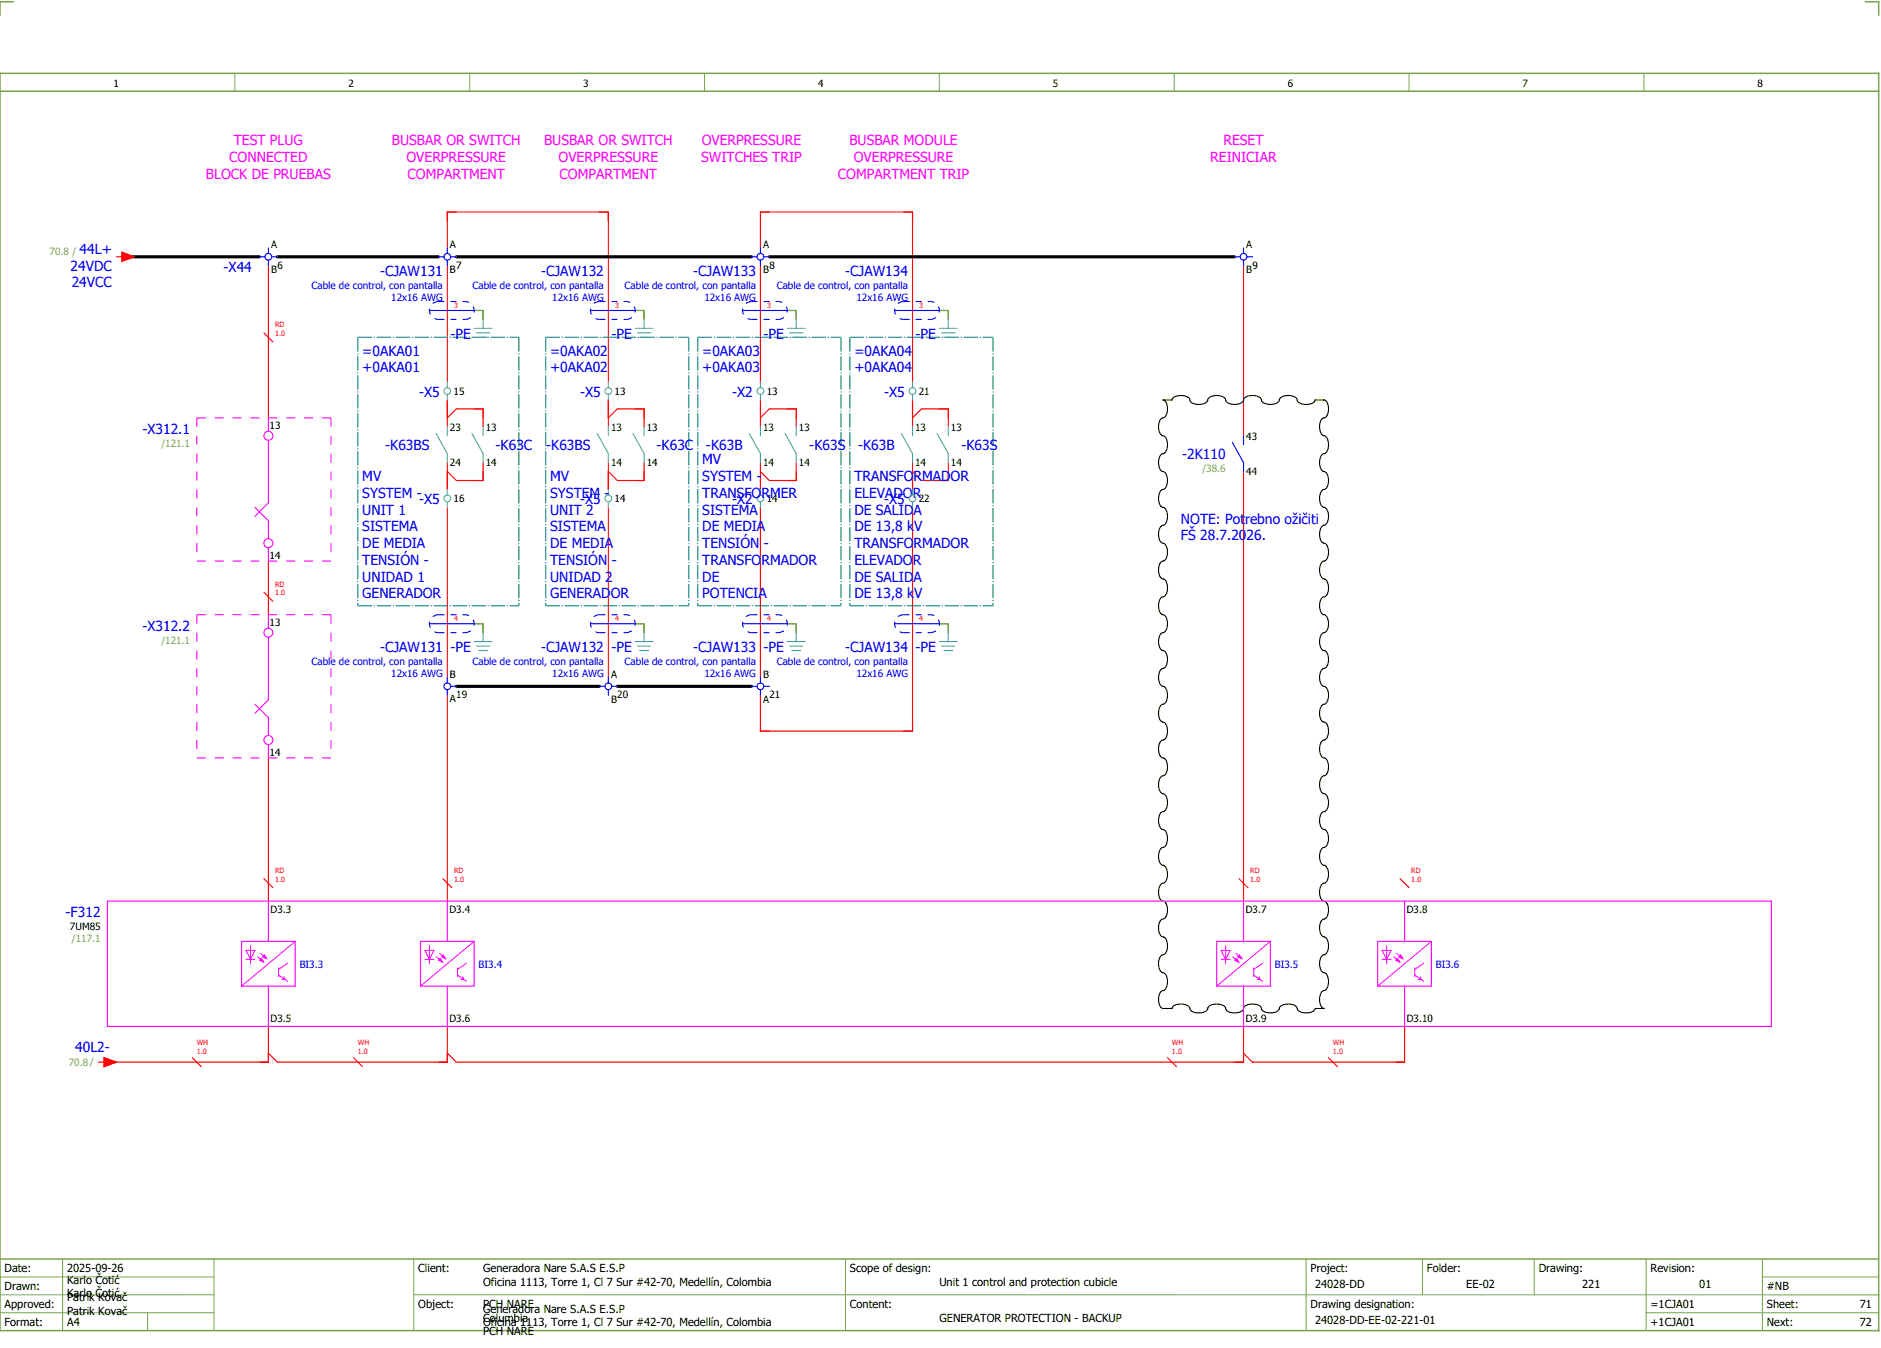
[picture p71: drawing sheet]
<svg xmlns="http://www.w3.org/2000/svg" width="421mm" height="301mm" viewBox="0 0 421 301" stroke-linecap="round" stroke-linejoin="round" font-family="sans-serif">
<defs><g id="words">
<g font-size="3.1" fill="#f0f">
<text x="52.3" y="32.5">TEST PLUG</text>
<text x="87.6" y="32.5">BUSBAR OR SWITCH</text>
<text x="121.6" y="32.5">BUSBAR OR SWITCH</text>
<text x="156.9" y="32.5">OVERPRESSURE</text>
<text x="189.9" y="32.5">BUSBAR MODULE</text>
<text x="273.5" y="32.5">RESET</text>
<text x="46.1" y="40">BLOCK DE PRUEBAS</text>
<text x="51.3" y="36.3">CONNECTED</text>
<text x="90.9" y="36.3">OVERPRESSURE</text>
<text x="91.1" y="40">COMPARTMENT</text>
<text x="124.9" y="36.3">OVERPRESSURE</text>
<text x="125.1" y="40">COMPARTMENT</text>
<text x="156.7" y="36.3">SWITCHES TRIP</text>
<text x="187.3" y="40">COMPARTMENT TRIP</text>
<text x="190.9" y="36.3">OVERPRESSURE</text>
<text x="270.6" y="36.3">REINICIAR</text>
</g>
<g font-size="3.1" fill="#00f">
<text x="17.8" y="56.8">44L+</text>
<text x="15.8" y="60.5">24VDC</text>
<text x="16" y="64.3">24VCC</text>
<text x="50" y="60.7">-X44</text>
<text x="85" y="61.8">-CJAW131</text>
<text x="121" y="61.8">-CJAW132</text>
<text x="155" y="61.8">-CJAW133</text>
<text x="189" y="61.8">-CJAW134</text>
<text x="100.7" y="75.7">-PE</text>
<text x="136.7" y="75.7">-PE</text>
<text x="170.7" y="75.7">-PE</text>
<text x="204.7" y="75.7">-PE</text>
<text x="81" y="79.5">=0AKA01</text>
<text x="81" y="83.3">+0AKA01</text>
<text x="123" y="79.5">=0AKA02</text>
<text x="123" y="83.3">+0AKA02</text>
<text x="157" y="79.5">=0AKA03</text>
<text x="157" y="83.3">+0AKA03</text>
<text x="191" y="79.5">=0AKA04</text>
<text x="191" y="83.3">+0AKA04</text>
<text x="93.7" y="88.6">-X5</text>
<text x="129.7" y="88.6">-X5</text>
<text x="163.7" y="88.6">-X2</text>
<text x="197.7" y="88.6">-X5</text>
<text x="31.8" y="97">-X312.1</text>
<text x="86.1" y="100.6">-K63BS</text>
<text x="110.8" y="100.6">-K63C</text>
<text x="122.1" y="100.6">-K63BS</text>
<text x="146.8" y="100.6">-K63C</text>
<text x="157.8" y="100.6">-K63B</text>
<text x="180.9" y="100.6">-K63S</text>
<text x="191.8" y="100.6">-K63B</text>
<text x="214.9" y="100.6">-K63S</text>
<text x="81" y="107.5">MV</text>
<text x="123" y="107.5">MV</text>
<text x="157" y="103.8">MV</text>
<text x="157" y="107.5">SYSTEM -</text>
<text x="191" y="107.5">TRANSFORMADOR</text>
<text x="264.3" y="102.6">-2K110</text>
<text x="81" y="111.3">SYSTEM -</text>
<text x="93.7" y="112.6">-X5</text>
<text x="123" y="111.3">SYSTEM -</text>
<text x="129.7" y="112.6">-X5</text>
<text x="157" y="111.3">TRANSFORMER</text>
<text x="163.7" y="112.6">-X2</text>
<text x="191" y="111.3">ELEVADOR</text>
<text x="197.7" y="112.6">-X5</text>
<text x="81" y="115">UNIT 1</text>
<text x="81" y="118.8">SISTEMA</text>
<text x="123" y="115">UNIT 2</text>
<text x="123" y="118.8">SISTEMA</text>
<text x="157" y="115">SISTEMA</text>
<text x="157" y="118.8">DE MEDIA</text>
<text x="191" y="115">DE SALIDA</text>
<text x="191" y="118.8">DE 13,8 kV</text>
<text x="264" y="117">NOTE: Potrebno ožičiti</text>
<text x="81" y="122.5">DE MEDIA</text>
<text x="123" y="122.5">DE MEDIA</text>
<text x="157" y="122.5">TENSIÓN -</text>
<text x="191" y="122.5">TRANSFORMADOR</text>
<text x="264" y="120.8">FŠ 28.7.2026.</text>
<text x="81" y="126.3">TENSIÓN -</text>
<text x="81" y="130">UNIDAD 1</text>
<text x="123" y="126.3">TENSIÓN -</text>
<text x="123" y="130">UNIDAD 2</text>
<text x="157" y="126.3">TRANSFORMADOR</text>
<text x="157" y="130">DE</text>
<text x="191" y="126.3">ELEVADOR</text>
<text x="191" y="130">DE SALIDA</text>
<text x="81" y="133.8">GENERADOR</text>
<text x="123" y="133.8">GENERADOR</text>
<text x="157" y="133.8">POTENCIA</text>
<text x="191" y="133.8">DE 13,8 kV</text>
<text x="31.8" y="141">-X312.2</text>
<text x="85" y="145.8">-CJAW131</text>
<text x="100.7" y="145.7">-PE</text>
<text x="121" y="145.8">-CJAW132</text>
<text x="136.7" y="145.7">-PE</text>
<text x="155" y="145.8">-CJAW133</text>
<text x="170.7" y="145.7">-PE</text>
<text x="189" y="145.8">-CJAW134</text>
<text x="204.7" y="145.7">-PE</text>
<text x="14.7" y="205">-F312</text>
<text x="16.8" y="235.1">40L2-</text>
</g>
<g font-size="2.5">
<text x="1" y="284.4">Date:</text>
<text x="15" y="286.9">Karlo Čotić</text>
<text x="15" y="284.4">2025-09-26</text>
<text x="93.5" y="284.4">Client:</text>
<text x="108" y="284.4">Generadora Nare S.A.S E.S.P</text>
<text x="108" y="287.4">Oficina 1113, Torre 1, Cl 7 Sur #42-70, Medellín, Colombia</text>
<text x="190" y="284.4">Scope of design:</text>
<text x="210" y="287.4">Unit 1 control and protection cubicle</text>
<text x="293" y="284.4">Project:</text>
<text x="294" y="287.9">24028-DD</text>
<text x="319" y="284.4">Folder:</text>
<text x="327.8" y="287.9">EE-02</text>
<text x="344" y="284.4">Drawing:</text>
<text x="353.7" y="287.9">221</text>
<text x="369" y="284.4">Revision:</text>
<text x="379.9" y="287.9">01</text>
<text x="1" y="288.4">Drawn:</text>
<text x="1" y="292.4">Approved:</text>
<text x="15" y="289.9">Karlo Čotić</text>
<text x="15" y="290.9">Patrik Kovač</text>
<text x="15" y="293.9">Patrik Kovač</text>
<text x="93.5" y="292.4">Object:</text>
<text x="108" y="293.4">Generadora Nare S.A.S E.S.P</text>
<text x="108" y="292.4">PCH NARE</text>
<text x="190" y="292.4">Content:</text>
<text x="293" y="292.4">Drawing designation:</text>
<text x="369" y="292.4">=1CJA01</text>
<text x="395" y="292.4">Sheet:</text>
<text x="395" y="288.4">#NB</text>
<text x="415.8" y="292.4">71</text>
<text x="1" y="296.4">Format:</text>
<text x="15" y="296.4">A4</text>
<text x="108" y="296.4">Oficina 1113, Torre 1, Cl 7 Sur #42-70, Medellín, Colombia</text>
<text x="108" y="295.4">Columbia</text>
<text x="108" y="298.4">PCH NARE</text>
<text x="210" y="295.4">GENERATOR PROTECTION - BACKUP</text>
<text x="294" y="295.9">24028-DD-EE-02-221-01</text>
<text x="369" y="296.4">+1CJA01</text>
<text x="395" y="296.4">Next:</text>
<text x="415.8" y="296.4">72</text>
</g>
<g font-size="2.2">
<text x="25.4" y="19.4">1</text>
<text x="77.9" y="19.4">2</text>
<text x="130.4" y="19.4">3</text>
<text x="182.9" y="19.4">4</text>
<text x="235.4" y="19.4">5</text>
<text x="287.9" y="19.4">6</text>
<text x="340.4" y="19.4">7</text>
<text x="392.9" y="19.4">8</text>
<text x="60.6" y="55.5">A</text>
<text x="100.6" y="55.5">A</text>
<text x="170.6" y="55.5">A</text>
<text x="278.6" y="55.5">A</text>
<text x="60.6" y="61">B</text>
<text x="62" y="60">6</text>
<text x="100.6" y="61">B</text>
<text x="102" y="60">7</text>
<text x="170.6" y="61">B</text>
<text x="172" y="60">8</text>
<text x="278.6" y="61">B</text>
<text x="280" y="60">9</text>
<text x="101.4" y="88.3">15</text>
<text x="137.4" y="88.3">13</text>
<text x="171.4" y="88.3">13</text>
<text x="205.4" y="88.3">21</text>
<text x="60.3" y="95.9">13</text>
<text x="100.6" y="96.3">23</text>
<text x="108.6" y="96.3">13</text>
<text x="136.6" y="96.3">13</text>
<text x="144.6" y="96.3">13</text>
<text x="170.6" y="96.3">13</text>
<text x="178.6" y="96.3">13</text>
<text x="204.6" y="96.3">13</text>
<text x="212.6" y="96.3">13</text>
<text x="278.6" y="98.3">43</text>
<text x="100.6" y="104.2">24</text>
<text x="108.6" y="104.2">14</text>
<text x="136.6" y="104.2">14</text>
<text x="144.6" y="104.2">14</text>
<text x="170.6" y="104.2">14</text>
<text x="178.6" y="104.2">14</text>
<text x="204.6" y="104.2">14</text>
<text x="212.6" y="104.2">14</text>
<text x="278.6" y="106.2">44</text>
<text x="101.4" y="112.3">16</text>
<text x="137.4" y="112.3">14</text>
<text x="171.4" y="112.3">14</text>
<text x="205.4" y="112.3">22</text>
<text x="60.3" y="124.9">14</text>
<text x="60.3" y="139.9">13</text>
<text x="100.6" y="151.5">B</text>
<text x="136.6" y="151.5">A</text>
<text x="170.6" y="151.5">B</text>
<text x="100.6" y="156.9">A</text>
<text x="102" y="156">19</text>
<text x="136.6" y="157">B</text>
<text x="138" y="156">20</text>
<text x="170.6" y="157">A</text>
<text x="172" y="156">21</text>
<text x="60.3" y="168.9">14</text>
<text x="15.6" y="207.9">7UM85</text>
<text x="60.5" y="204.1">D3.3</text>
<text x="100.5" y="204.1">D3.4</text>
<text x="278.5" y="204.1">D3.7</text>
<text x="314.5" y="204.1">D3.8</text>
<text x="60.5" y="228.4">D3.5</text>
<text x="100.5" y="228.4">D3.6</text>
<text x="278.5" y="228.4">D3.9</text>
<text x="314.5" y="228.4">D3.10</text>
</g>
<g font-size="2.2" fill="#7ca552">
<text x="11.1" y="56.9">70.8 /</text>
<text x="36.1" y="99.9">/121.1</text>
<text x="268.8" y="105.5">/38.6</text>
<text x="36.1" y="143.9">/121.1</text>
<text x="16.1" y="210.6">/117.1</text>
<text x="15.4" y="238.2">70.8 /</text>
</g>
<g font-size="2.2" fill="#00f">
<text x="69.6" y="64.6">Cable de control, con pantalla</text>
<text x="105.6" y="64.6">Cable de control, con pantalla</text>
<text x="139.6" y="64.6">Cable de control, con pantalla</text>
<text x="173.6" y="64.6">Cable de control, con pantalla</text>
<text x="87.5" y="67.3">12x16 AWG</text>
<text x="123.5" y="67.3">12x16 AWG</text>
<text x="157.5" y="67.3">12x16 AWG</text>
<text x="191.5" y="67.3">12x16 AWG</text>
<text x="69.6" y="148.6">Cable de control, con pantalla</text>
<text x="105.6" y="148.6">Cable de control, con pantalla</text>
<text x="139.6" y="148.6">Cable de control, con pantalla</text>
<text x="173.6" y="148.6">Cable de control, con pantalla</text>
<text x="87.5" y="151.3">12x16 AWG</text>
<text x="123.5" y="151.3">12x16 AWG</text>
<text x="157.5" y="151.3">12x16 AWG</text>
<text x="191.5" y="151.3">12x16 AWG</text>
<text x="67" y="216.3">BI3.3</text>
<text x="107" y="216.3">BI3.4</text>
<text x="285" y="216.3">BI3.5</text>
<text x="321" y="216.3">BI3.6</text>
</g>
<g font-size="1.6" fill="#f00">
<text x="101.5" y="68.9">3</text>
<text x="137.5" y="68.9">3</text>
<text x="171.5" y="68.9">3</text>
<text x="205.5" y="68.9">3</text>
<text x="61.5" y="75.1">1.0</text>
<text x="61.5" y="73.1">RD</text>
<text x="61.5" y="131.1">RD</text>
<text x="61.5" y="133.1">1.0</text>
<text x="101.5" y="138.9">4</text>
<text x="137.5" y="138.9">4</text>
<text x="171.5" y="138.9">4</text>
<text x="205.5" y="138.9">4</text>
<text x="61.5" y="197.1">1.0</text>
<text x="61.5" y="195.1">RD</text>
<text x="101.5" y="197.1">1.0</text>
<text x="101.5" y="195.1">RD</text>
<text x="279.5" y="197.1">1.0</text>
<text x="279.5" y="195.1">RD</text>
<text x="315.5" y="197.1">1.0</text>
<text x="315.5" y="195.1">RD</text>
<text x="44" y="233.6">WH</text>
<text x="80" y="233.6">WH</text>
<text x="262" y="233.6">WH</text>
<text x="298" y="233.6">WH</text>
<text x="44" y="235.6">1.0</text>
<text x="80" y="235.6">1.0</text>
<text x="262" y="235.6">1.0</text>
<text x="298" y="235.6">1.0</text>
</g>
</g></defs>
<path d="M0 16.4h420v281h-420zM3 .4h-3v3M417 .4h3v3M0 20.4h420M0 281.4h420" fill="none" stroke="#7ca552" stroke-width=".35"/>
<g fill="none" stroke="#7ca552" stroke-width=".22">
<path d="M52.5 16.4v4M105 16.4v4M157.5 16.4v4M210 16.4v4M262.5 16.4v4M315 16.4v4M367.5 16.4v4M0 285.4h47.8M0 293.4h47.8M14 281.4v16M33 293.4v4M47.8 281.4v16"/>
<path d="M47.8 289.4h-47.8M92.5 281.4v16M92.5 289.4h327.5M189 281.4v16M292 281.4v15.8M318 281.4v8M343 281.4v8M368 281.4v15.8M368 293.4h52M394 285.4h26M394 281.4v15.8"/>
</g>
<g fill="none" stroke="#f00" stroke-width=".25">
<path d="M26 57.4h1.3M27.3 56.4l2.7 1-2.7 1zM60 59.4v34M100 55.4v-8h36v38M100 59.4v26M170 55.4v-8h34v38M170 59.4v26M278 59.4v38M59 74.4l2 2M100 89.4v6M100 93.4l2-2h6v4M136 93.4l2-2h6v4"/>
<path d="M136 89.4v6M170 93.4l2-2h6v4M170 89.4v6M204 93.4l2-2h6v4M204 89.4v6M100 103.4v6M100 113.4v38M108 103.4v4h-6l-2-2M136 103.4v6M136 113.4v38M144 103.4v4h-6l-2-2M170 103.4v6"/>
<path d="M170 113.4v38M178 103.4v4h-6l-2-2M204 113.4v50h-34v-8M204 103.4v6M212 103.4v4h-6l-2-2M278 105.4v96M59 132.4l2 2M60 125.4v12M100 155.4v46M60 169.4v32M59 196.4l2 2M99 196.4l2 2"/>
<path d="M277 196.4l2 2M313 196.4l2 2M22 237.4h1.2M23.2 236.4l2.8 1-2.8 1zM43 236.4l2 2M60 229.4v8h-36M79 236.4l2 2M100 229.4v8h-38l-2-2M261 236.4l2 2M278 229.4v8h-176l-2-2M297 236.4l2 2M314 229.4v8h-34l-2-2"/>
</g>
<g fill="none" stroke="#00be00" stroke-width=".25" stroke-dasharray="3.2 .4 .3 .4" stroke-linecap="butt">
<path d="M106 69.4h2M108 69.4v2M142 69.4h2M144 69.4v2M176 69.4h2M178 69.4v2M210 69.4h2M212 69.4v2M106 139.4h2M108 139.4v2M142 139.4h2M144 139.4v2"/>
<path d="M176 139.4h2M178 139.4v2M210 139.4h2M212 139.4v2"/>
</g>
<path d="M28 57.4h30M62 57.4h36M102 57.4h66M172 57.4h104M102 153.4h32M138 153.4h30" fill="none" stroke="#000" stroke-width=".7"/>
<g fill="none" stroke="#f0f" stroke-width=".25">
<path d="M60 93.4v3M60 98.4v14l-3 3M57 113.4l3 3v4M60 122.4v3M60 137.4v3M57 157.4l3 3v4M60 142.4v14l-3 3M60 166.4v3M24 201.4h372v28h-372zM54 210.4h12v10h-12zM58.4 214.2l.5 .8-.8-.4zM59.1 213.5l.5 .8-.8-.5z"/>
<path d="M60 201.4v9M94 210.4h12v10h-12zM98.4 214.2l.5 .8-.8-.4zM99.1 213.5l.5 .8-.8-.5zM100 201.4v9M272 210.4h12v10h-12zM276.4 214.2l.5 .8-.8-.4zM277.1 213.5l.5 .8-.8-.5zM278 201.4v9M308 210.4h12v10h-12zM312.4 214.2l.5 .8-.8-.4zM313.1 213.5l.5 .8-.8-.5z"/>
<path d="M314 201.4v9M60 220.4v9M100 220.4v9M278 220.4v9M314 220.4v9"/>
<circle cx="60" cy="97.4" r="1"/>
<circle cx="60" cy="121.4" r="1"/>
<circle cx="60" cy="141.4" r="1"/>
<circle cx="60" cy="165.4" r="1"/>
</g>
<path d="M260 89.4h2l.1-.3a2.98 2.98 0 0 1 3.8 0 1.68 1.68 0 0 0 2.1 1.3 1.68 1.68 0 0 0 2.1-1.3 2.98 2.98 0 0 1 3.8 0 1.69 1.69 0 0 0 2.1 1.3 1.68 1.68 0 0 0 2.1-1.3 2.98 2.98 0 0 1 3.8 0 1.69 1.69 0 0 0 2.1 1.3 1.68 1.68 0 0 0 2.1-1.3 2.98 2.98 0 0 1 3.8 0 1.68 1.68 0 0 0 2.1 1.3 1.93 1.93 0 0 0 2-1l2.3 .1a2.98 2.98 0 0 1 0 3.8 1.68 1.68 0 0 0-1.3 2.1 1.68 1.68 0 0 0 1.3 2.1 2.98 2.98 0 0 1 0 3.8 1.69 1.69 0 0 0-1.3 2.1 1.68 1.68 0 0 0 1.3 2.1 2.98 2.98 0 0 1 0 3.8 1.69 1.69 0 0 0-1.3 2.1 1.68 1.68 0 0 0 1.3 2.1 2.98 2.98 0 0 1 0 3.8 1.69 1.69 0 0 0-1.3 2.1 1.68 1.68 0 0 0 1.3 2.1 2.98 2.98 0 0 1 0 3.8 1.68 1.68 0 0 0-1.3 2.1 1.68 1.68 0 0 0 1.3 2.1 2.98 2.98 0 0 1 0 3.8 1.69 1.69 0 0 0-1.3 2.1 1.68 1.68 0 0 0 1.3 2.1 2.98 2.98 0 0 1 0 3.8 1.68 1.68 0 0 0-1.3 2.1 1.68 1.68 0 0 0 1.3 2.1 2.98 2.98 0 0 1 0 3.8 1.69 1.69 0 0 0-1.3 2.1 1.68 1.68 0 0 0 1.3 2.1 2.98 2.98 0 0 1 0 3.8 1.68 1.68 0 0 0-1.3 2.1 1.68 1.68 0 0 0 1.3 2.1 2.98 2.98 0 0 1 0 3.8 1.68 1.68 0 0 0-1.3 2.1 1.68 1.68 0 0 0 1.3 2.1 2.98 2.98 0 0 1 0 3.8 1.69 1.69 0 0 0-1.3 2.1 1.68 1.68 0 0 0 1.3 2.1 2.98 2.98 0 0 1 0 3.8 1.68 1.68 0 0 0-1.3 2.1 1.68 1.68 0 0 0 1.3 2.1 2.98 2.98 0 0 1 0 3.8 1.68 1.68 0 0 0-1.3 2.1 1.68 1.68 0 0 0 1.3 2.1 2.98 2.98 0 0 1 0 3.8 1.68 1.68 0 0 0-1.3 2.1 1.68 1.68 0 0 0 1.3 2.1 2.98 2.98 0 0 1 0 3.8 1.68 1.68 0 0 0-1.3 2.1 1.68 1.68 0 0 0 1.3 2.1 2.98 2.98 0 0 1 0 3.8 1.69 1.69 0 0 0-1.3 2.1 1.68 1.68 0 0 0 1.3 2.1 2.98 2.98 0 0 1 0 3.8 1.68 1.68 0 0 0-1.3 2.1 1.94 1.94 0 0 0 1 2h-2l-.1 .3a2.98 2.98 0 0 1-3.8 0 1.69 1.69 0 0 0-2.1-1.3 1.68 1.68 0 0 0-2.1 1.3 2.98 2.98 0 0 1-3.8 0 1.68 1.68 0 0 0-2.1-1.3 1.68 1.68 0 0 0-2.1 1.3 2.98 2.98 0 0 1-3.8 0 1.69 1.69 0 0 0-2.1-1.3 1.68 1.68 0 0 0-2.1 1.3 2.98 2.98 0 0 1-3.8 0 1.69 1.69 0 0 0-2.1-1.3 1.93 1.93 0 0 0-2 1l-2.3-.1a2.98 2.98 0 0 1 0-3.8 1.69 1.69 0 0 0 1.3-2.1 1.68 1.68 0 0 0-1.3-2.1 2.98 2.98 0 0 1 0-3.8 1.68 1.68 0 0 0 1.3-2.1 1.68 1.68 0 0 0-1.3-2.1 2.98 2.98 0 0 1 0-3.8 1.69 1.69 0 0 0 1.3-2.1 1.68 1.68 0 0 0-1.3-2.1 2.98 2.98 0 0 1 0-3.8 1.68 1.68 0 0 0 1.3-2.1 1.68 1.68 0 0 0-1.3-2.1 2.98 2.98 0 0 1 0-3.8 1.69 1.69 0 0 0 1.3-2.1 1.68 1.68 0 0 0-1.3-2.1 2.98 2.98 0 0 1 0-3.8 1.68 1.68 0 0 0 1.3-2.1 1.68 1.68 0 0 0-1.3-2.1 2.98 2.98 0 0 1 0-3.8 1.68 1.68 0 0 0 1.3-2.1 1.68 1.68 0 0 0-1.3-2.1 2.98 2.98 0 0 1 0-3.8 1.69 1.69 0 0 0 1.3-2.1 1.68 1.68 0 0 0-1.3-2.1 2.98 2.98 0 0 1 0-3.8 1.68 1.68 0 0 0 1.3-2.1 1.68 1.68 0 0 0-1.3-2.1 2.98 2.98 0 0 1 0-3.8 1.68 1.68 0 0 0 1.3-2.1 1.68 1.68 0 0 0-1.3-2.1 2.98 2.98 0 0 1 0-3.8 1.68 1.68 0 0 0 1.3-2.1 1.68 1.68 0 0 0-1.3-2.1 2.98 2.98 0 0 1 0-3.8 1.68 1.68 0 0 0 1.3-2.1 1.68 1.68 0 0 0-1.3-2.1 2.98 2.98 0 0 1 0-3.8 1.69 1.69 0 0 0 1.3-2.1 1.68 1.68 0 0 0-1.3-2.1 2.98 2.98 0 0 1 0-3.8 1.68 1.68 0 0 0 1.3-2.1 1.68 1.68 0 0 0-1.3-2.1 2.98 2.98 0 0 1 0-3.8 1.69 1.69 0 0 0 1.3-2.1 1.68 1.68 0 0 0-1.3-2.1 2.98 2.98 0 0 1 0-3.8 1.69 1.69 0 0 0 1.3-2.1 1.68 1.68 0 0 0-1.3-2.1 2.98 2.98 0 0 1 0-3.8 1.69 1.69 0 0 0 1.3-2.1 1.94 1.94 0 0 0-1-2z" fill="none" stroke="#000" stroke-width=".25"/>
<g fill="none" stroke="#00f" stroke-width=".25">
<path d="M58 57.4h1.3M60 55.4v1.2M60 58.1v1.3M60.8 57.4h1.2M98 57.4h1.3M100 55.4v1.2M100 58.1v1.3M100.8 57.4h1.2M168 57.4h1.3M170 55.4v1.2M170 58.1v1.3M170.8 57.4h1.2"/>
<path d="M276 57.4h1.3M278 55.4v1.2M278 58.1v1.3M278.8 57.4h1.2M96 69.4h10M132 69.4h10M166 69.4h10M200 69.4h10M275.5 98.9l2.5 4.5v2M278 97.4v2M96 139.4h10M132 139.4h10"/>
<path d="M166 139.4h10M200 139.4h10M100 151.4v1.2M100 154.1v1.3M100.8 153.4h1.2M134 153.4h1.3M136 151.4v1.2M136 154.1v1.3M136.8 153.4h1.2M168 153.4h1.3M170 151.4v1.2M170 154.1v1.3"/>
<path d="M170.8 153.4h1.2"/>
<circle cx="60" cy="57.4" r=".75"/>
<circle cx="100" cy="57.4" r=".75"/>
<circle cx="170" cy="57.4" r=".75"/>
<circle cx="278" cy="57.4" r=".75"/>
<circle cx="100" cy="153.4" r=".75"/>
<circle cx="136" cy="153.4" r=".75"/>
<circle cx="170" cy="153.4" r=".75"/>
</g>
<g fill="none" stroke="#f0f" stroke-width=".22">
<path d="M55 212.4h2l-1 2zM55 214.4h2M56 211.4v4M57.6 213.8l1.3 1.2M58.3 213.1l1.3 1.2M62.3 217.9l2 1.4M62.3 216.3v2M63.5 218.3l.2 .6h-.7M64.3 215.3l-2 1.4M66 210.4l-12 10M95 212.4h2l-1 2zM95 214.4h2"/>
<path d="M96 211.4v4M97.6 213.8l1.3 1.2M98.3 213.1l1.3 1.2M102.3 217.9l2 1.4M102.3 216.3v2M103.5 218.3l.2 .6h-.7M104.3 215.3l-2 1.4M106 210.4l-12 10M273 212.4h2l-1 2zM273 214.4h2M274 211.4v4M275.6 213.8l1.3 1.2"/>
<path d="M276.3 213.1l1.3 1.2M280.3 217.9l2 1.4M280.3 216.3v2M281.5 218.3l.2 .6h-.7M282.3 215.3l-2 1.4M284 210.4l-12 10M309 212.4h2l-1 2zM309 214.4h2M310 211.4v4M311.6 213.8l1.3 1.2M312.3 213.1l1.3 1.2M316.3 217.9l2 1.4"/>
<path d="M316.3 216.3v2M317.5 218.3l.2 .6h-.7M318.3 215.3l-2 1.4M320 210.4l-12 10"/>
</g>
<g fill="#f0f" stroke="#f0f" stroke-width=".22">
<path d="M58.4 214.2l.5 .8-.8-.4z"/>
<path d="M59.1 213.5l.5 .8-.8-.5z"/>
<path d="M98.4 214.2l.5 .8-.8-.4z"/>
<path d="M99.1 213.5l.5 .8-.8-.5z"/>
<path d="M276.4 214.2l.5 .8-.8-.4z"/>
<path d="M277.1 213.5l.5 .8-.8-.5z"/>
<path d="M312.4 214.2l.5 .8-.8-.4z"/>
<path d="M313.1 213.5l.5 .8-.8-.5z"/>
</g>
<g fill="none" stroke="#007f7f" stroke-width=".25" stroke-dasharray="3.2 .4 .3 .4" stroke-linecap="butt">
<path d="M80 75.4h36M80 75.4v60M116 75.4v60M122 75.4h32M122 75.4v60M154 75.4v60M156 75.4h32M156 75.4v60M188 75.4v60M190 75.4h32M190 75.4v60M222 75.4v60"/>
<path d="M80 135.4h36M122 135.4h32M156 135.4h32M190 135.4h32"/>
</g>
<path d="M44 93.4h30M44 93.4v32M74 93.4v32M44 125.4h30M44 137.4h30M44 137.4v32M74 137.4v32M44 169.4h30" fill="none" stroke="#f0f" stroke-width=".25" stroke-dasharray="2 2" stroke-linecap="butt"/>
<g fill="none" stroke="#52a5a5" stroke-width=".25">
<path d="M106 73.4h4M106.5 74.4h3M107 75.4h2M108 71.4v2M142 73.4h4M142.5 74.4h3M143 75.4h2M144 71.4v2M176 73.4h4M176.5 74.4h3M177 75.4h2M178 71.4v2"/>
<path d="M210 73.4h4M210.5 74.4h3M211 75.4h2M212 71.4v2M97.5 96.9l2.5 4.5v2M100 85.4v1.2M100 88.1v1.3M100 95.4v2M105.5 96.9l2.5 4.5v2M108 95.4v2M133.5 96.9l2.5 4.5v2M136 85.4v1.2"/>
<path d="M136 88.1v1.3M136 95.4v2M141.5 96.9l2.5 4.5v2M144 95.4v2M167.5 96.9l2.5 4.5v2M170 85.4v1.2M170 88.1v1.3M170 95.4v2M175.5 96.9l2.5 4.5v2M178 95.4v2M201.5 96.9l2.5 4.5v2M204 85.4v1.2"/>
<path d="M204 88.1v1.3M204 95.4v2M209.5 96.9l2.5 4.5v2M212 95.4v2M100 109.4v1.2M100 112.1v1.3M136 109.4v1.2M136 112.1v1.3M170 109.4v1.2M170 112.1v1.3M204 109.4v1.2M204 112.1v1.3"/>
<path d="M106 143.4h4M106.5 144.4h3M107 145.4h2M108 141.4v2M142 143.4h4M142.5 144.4h3M143 145.4h2M144 141.4v2M176 143.4h4M176.5 144.4h3M177 145.4h2M178 141.4v2"/>
<path d="M210 143.4h4M210.5 144.4h3M211 145.4h2M212 141.4v2"/>
<circle cx="100" cy="87.4" r=".75"/>
<circle cx="136" cy="87.4" r=".75"/>
<circle cx="170" cy="87.4" r=".75"/>
<circle cx="204" cy="87.4" r=".75"/>
<circle cx="100" cy="111.4" r=".75"/>
<circle cx="136" cy="111.4" r=".75"/>
<circle cx="170" cy="111.4" r=".75"/>
<circle cx="204" cy="111.4" r=".75"/>
</g>
<g fill="none" stroke="#00f" stroke-width=".25" stroke-dasharray="1.4 1.4" stroke-linecap="butt">
<path d="M98 71.4h6M98 67.4h6M98 67.4a2 2 0 0 0-2 2 2 2 0 0 0 2 2M104 71.4a2 2 0 0 0 2-2 2 2 0 0 0-2-2M134 71.4h6M134 67.4h6M134 67.4a2 2 0 0 0-2 2 2 2 0 0 0 2 2M140 71.4a2 2 0 0 0 2-2 2 2 0 0 0-2-2M168 71.4h6M168 67.4h6M168 67.4a2 2 0 0 0-2 2 2 2 0 0 0 2 2M174 71.4a2 2 0 0 0 2-2 2 2 0 0 0-2-2"/>
<path d="M202 71.4h6M202 67.4h6M202 67.4a2 2 0 0 0-2 2 2 2 0 0 0 2 2M208 71.4a2 2 0 0 0 2-2 2 2 0 0 0-2-2M98 137.4h6M98 137.4a2 2 0 0 0-2 2 2 2 0 0 0 2 2M134 137.4h6M134 137.4a2 2 0 0 0-2 2 2 2 0 0 0 2 2M168 137.4h6M168 137.4a2 2 0 0 0-2 2 2 2 0 0 0 2 2M202 137.4h6M202 137.4a2 2 0 0 0-2 2 2 2 0 0 0 2 2"/>
<path d="M98 141.4h6M104 141.4a2 2 0 0 0 2-2 2 2 0 0 0-2-2M134 141.4h6M140 141.4a2 2 0 0 0 2-2 2 2 0 0 0-2-2M168 141.4h6M174 141.4a2 2 0 0 0 2-2 2 2 0 0 0-2-2M202 141.4h6M208 141.4a2 2 0 0 0 2-2 2 2 0 0 0-2-2"/>
</g>
<g fill="#f00" stroke="#f00" stroke-width=".22">
<path d="M27.3 56.4l2.7 1-2.7 1z"/>
<path d="M23.2 236.4l2.8 1-2.8 1z"/>
</g>
<use href="#words"/>
</svg>
